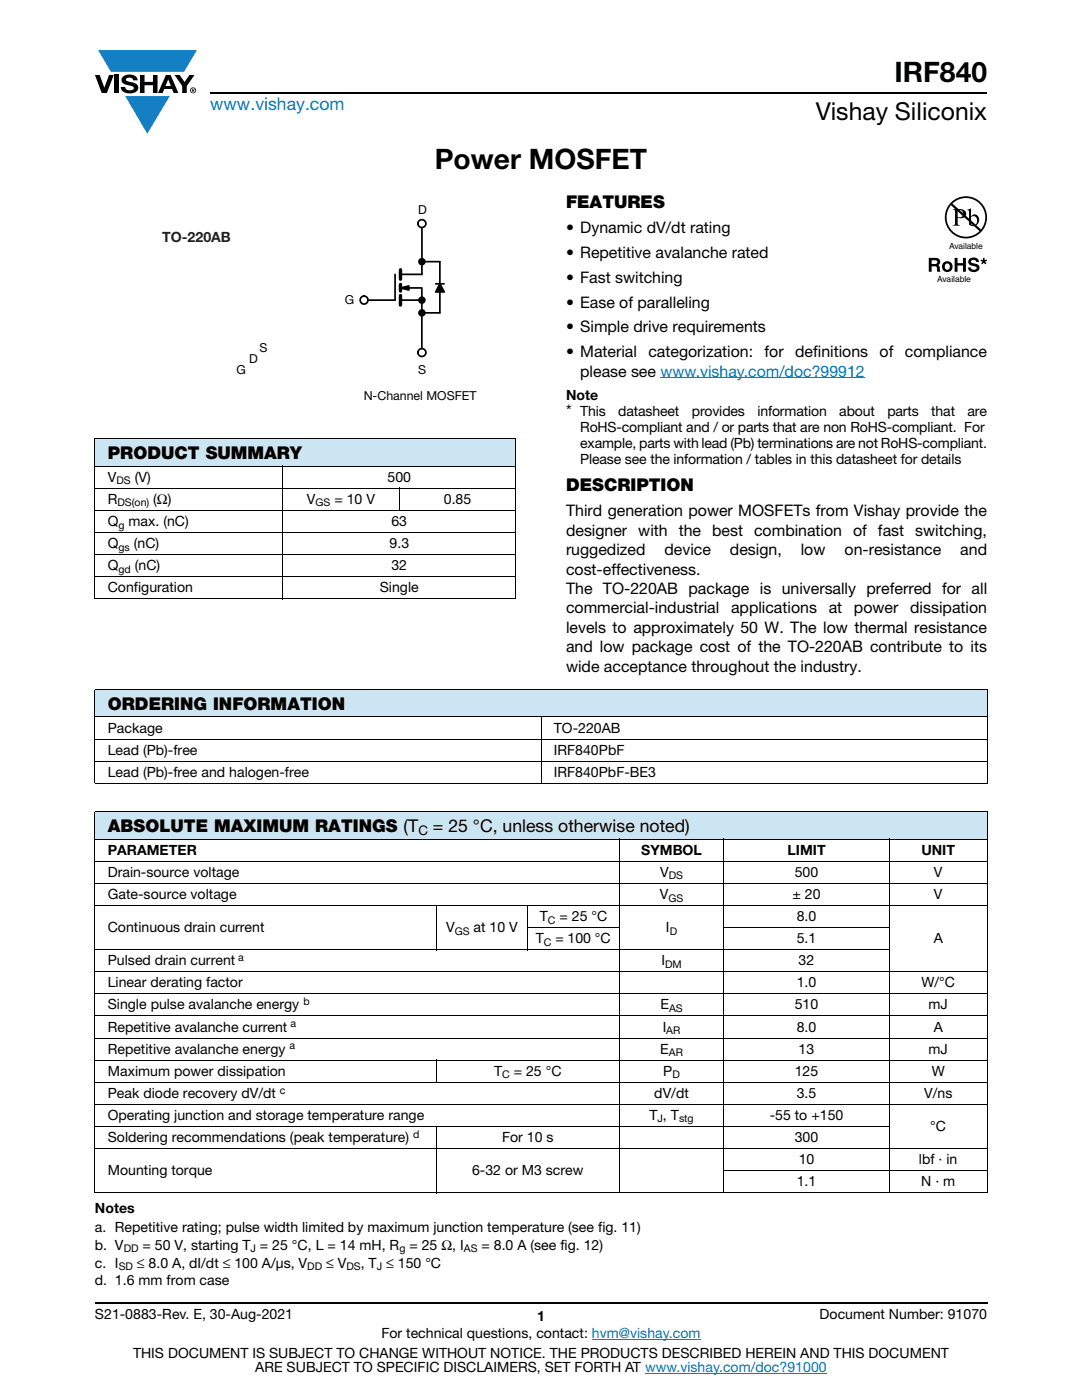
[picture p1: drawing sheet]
<svg xmlns="http://www.w3.org/2000/svg" width="216mm" height="279mm" viewBox="0 0 216 279" stroke-linecap="round" stroke-linejoin="round" font-family="sans-serif">
<defs><g id="words">
<g font-size="5.6">
<text x="178.5" y="16.4">IRF840</text>
<text x="86.7" y="33.8">Power MOSFET</text>
</g>
<text font-size="4.9" x="162.8" y="24">Vishay Siliconix</text>
<text font-size="3.5" fill="#007ec4" x="42" y="21.9">www.vishay.com</text>
<g font-size="3.5">
<text x="112.9" y="41.5">FEATURES</text>
<text x="21.5" y="91.6">PRODUCT SUMMARY</text>
<text x="112.9" y="98">DESCRIPTION</text>
<text x="21.5" y="141.7">ORDERING INFORMATION</text>
<text x="21.5" y="166.1">ABSOLUTE MAXIMUM RATINGS (T</text>
<text x="86.4" y="166.1">= 25 °C, unless otherwise noted)</text>
</g>
<g font-size="3.2">
<text x="112.9" y="46.6">• Dynamic dV/dt rating</text>
<text x="112.9" y="51.5">• Repetitive avalanche rated</text>
<text x="112.9" y="56.5">• Fast switching</text>
<text x="112.9" y="61.4">• Ease of paralleling</text>
<text x="112.9" y="66.3">• Simple drive requirements</text>
<text x="112.9" y="71.3">• Material</text>
<text x="129.4" y="71.3">categorization:</text>
<text x="152.6" y="71.3">for</text>
<text x="158.7" y="71.3">definitions</text>
<text x="175.5" y="71.3">of</text>
<text x="180.6" y="71.3">compliance</text>
<text x="115.8" y="75.2">please see www.vishay.com/doc?99912</text>
<text x="112.9" y="83">*</text>
<text x="112.9" y="103">Third generation power MOSFETs from Vishay provide the</text>
<text x="112.9" y="106.9">designer with the best combination of fast switching,</text>
<text x="112.9" y="110.8">ruggedized</text>
<text x="132.6" y="110.8">device</text>
<text x="145.7" y="110.8">design,</text>
<text x="159.8" y="110.8">low</text>
<text x="168.5" y="110.8">on-resistance</text>
<text x="191.6" y="110.8">and</text>
<text x="112.9" y="114.7">cost-effectiveness.</text>
<text x="112.9" y="118.6">The TO-220AB package is universally preferred for all</text>
<text x="112.9" y="122.4">commercial-industrial</text>
<text x="145.9" y="122.4">applications</text>
<text x="165.4" y="122.4">at</text>
<text x="170.4" y="122.4">power</text>
<text x="181.6" y="122.4">dissipation</text>
<text x="112.9" y="130.2">and low package cost of the TO-220AB contribute to its</text>
<text x="112.9" y="126.3">levels to approximately 50 W. The low thermal resistance</text>
<text x="112.9" y="134.1">wide acceptance throughout the industry.</text>
</g>
<text font-size="2.8" fill="#211e1e" x="32.4" y="48.4">TO-220AB</text>
<g font-size="2.8">
<text x="112.9" y="79.9">Note</text>
<text x="115.8" y="83">This</text>
<text x="123.4" y="83">datasheet</text>
<text x="138" y="83">provides</text>
<text x="151.1" y="83">information</text>
<text x="167.5" y="83">about</text>
<text x="177.1" y="83">parts</text>
<text x="185.8" y="83">that</text>
<text x="193.1" y="83">are</text>
<text x="115.8" y="86.2">RoHS-compliant and / or parts that are non RoHS-compliant. For</text>
<text x="115.8" y="89.4">example, parts with lead (Pb) terminations are not RoHS-compliant.</text>
<text x="115.8" y="92.6">Please see the information / tables in this datasheet for details</text>
<text x="21.5" y="100.5">R</text>
<text x="21.5" y="96.1">V</text>
<text x="26.9" y="96.1">(V)</text>
<text x="30.6" y="100.5">(Ω)</text>
<text x="61.2" y="100.5">V</text>
<text x="66.7" y="100.5">= 10 V</text>
<text x="77.3" y="96.1">500</text>
<text x="88.6" y="100.5">0.85</text>
<text x="21.5" y="105">Q</text>
<text x="25.7" y="105">max. (nC)</text>
<text x="78.1" y="105">63</text>
<text x="21.5" y="109.4">Q</text>
<text x="21.5" y="113.8">Q</text>
<text x="26.7" y="109.4">(nC)</text>
<text x="26.9" y="113.8">(nC)</text>
<text x="77.7" y="109.4">9.3</text>
<text x="78.1" y="113.8">32</text>
<text x="21.5" y="118.2">Configuration</text>
<text x="75.8" y="118.2">Single</text>
<text x="21.5" y="146.2">Package</text>
<text x="110.5" y="146.2">TO-220AB</text>
<text x="21.5" y="150.6">Lead (Pb)-free</text>
<text x="21.5" y="155">Lead (Pb)-free and halogen-free</text>
<text x="110.5" y="155">IRF840PbF-BE3</text>
<text x="110.5" y="150.6">IRF840PbF</text>
<text x="21.5" y="170.6">PARAMETER</text>
<text x="128" y="170.6">SYMBOL</text>
<text x="157.1" y="170.6">LIMIT</text>
<text x="183.9" y="170.6">UNIT</text>
<text x="21.5" y="179.4">Gate-source voltage</text>
<text x="21.5" y="175">Drain-source voltage</text>
<text x="131.7" y="179.4">V</text>
<text x="131.7" y="175">V</text>
<text x="158.1" y="179.4">± 20</text>
<text x="158.6" y="175">500</text>
<text x="186.4" y="175">V</text>
<text x="186.4" y="179.4">V</text>
<text x="107.7" y="183.8">T</text>
<text x="111.7" y="183.8">= 25 °C</text>
<text x="159" y="183.8">8.0</text>
<text x="21.5" y="186">Continuous drain current</text>
<text x="89" y="186">V</text>
<text x="94.5" y="186">at 10 V</text>
<text x="106.9" y="188.2">T</text>
<text x="110.8" y="188.2">= 100 °C</text>
<text x="132.9" y="186">I</text>
<text x="159" y="188.2">5.1</text>
<text x="186.3" y="188.2">A</text>
<text x="21.5" y="192.6">Pulsed drain current</text>
<text x="21.5" y="197">Linear derating factor</text>
<text x="132" y="192.6">I</text>
<text x="159" y="197">1.0</text>
<text x="159.4" y="192.6">32</text>
<text x="183.8" y="197">W/°C</text>
<text x="21.5" y="201.5">Single pulse avalanche energy</text>
<text x="131.8" y="201.5">E</text>
<text x="158.6" y="201.5">510</text>
<text x="185.3" y="201.5">mJ</text>
<text x="21.5" y="205.9">Repetitive avalanche current</text>
<text x="132.2" y="205.9">I</text>
<text x="159" y="205.9">8.0</text>
<text x="186.3" y="205.9">A</text>
<text x="21.5" y="210.3">Repetitive avalanche energy</text>
<text x="21.5" y="214.7">Maximum power dissipation</text>
<text x="98.6" y="214.7">T</text>
<text x="102.5" y="214.7">= 25 °C</text>
<text x="131.7" y="210.3">E</text>
<text x="132.3" y="214.7">P</text>
<text x="158.6" y="214.7">125</text>
<text x="159.4" y="210.3">13</text>
<text x="185.3" y="210.3">mJ</text>
<text x="185.9" y="214.7">W</text>
<text x="21.5" y="219.1">Peak diode recovery dV/dt</text>
<text x="130.6" y="219.1">dV/dt</text>
<text x="159" y="219.1">3.5</text>
<text x="184.4" y="219.1">V/ns</text>
<text x="21.5" y="227.9">Soldering recommendations (peak temperature)</text>
<text x="21.5" y="223.5">Operating junction and storage temperature range</text>
<text x="100.2" y="227.9">For 10 s</text>
<text x="129.6" y="223.5">T , T</text>
<text x="153.6" y="223.5">-55 to +150</text>
<text x="158.6" y="227.9">300</text>
<text x="185.6" y="225.7">°C</text>
<text x="159.4" y="232.3">10</text>
<text x="183.4" y="232.3">lbf · in</text>
<text x="21.5" y="234.5">Mounting torque</text>
<text x="94.2" y="234.5">6-32 or M3 screw</text>
<text x="159" y="236.7">1.1</text>
<text x="183.8" y="236.7">N · m</text>
<text x="18.9" y="242">Notes</text>
<text x="18.9" y="245.9">a. Repetitive rating; pulse width limited by maximum junction temperature (see fig. 11)</text>
<text x="18.9" y="249.4">b. V</text>
<text x="28.4" y="249.4">= 50 V, starting T = 25 °C, L = 14 mH, R</text>
<text x="81.7" y="249.4">= 25 Ω, I</text>
<text x="96.1" y="249.4">= 8.0 A (see fig. 12)</text>
<text x="18.9" y="256.5">d. 1.6 mm from case</text>
<text x="18.9" y="253">c. I</text>
<text x="27.3" y="253">≤ 8.0 A, dI/dt ≤ 100 A/μs, V</text>
<text x="65.1" y="253">≤ V</text>
<text x="72" y="253">, T ≤ 150 °C</text>
<text x="18.9" y="263.3">S21-0883-Rev. E, 30-Aug-2021</text>
<text x="107.2" y="263.6">1</text>
<text x="163.6" y="263.3">Document Number: 91070</text>
<text x="76.1" y="267.1">For technical questions, contact: hvm@vishay.com</text>
<text x="26.5" y="271">THIS DOCUMENT IS SUBJECT TO CHANGE WITHOUT NOTICE. THE PRODUCTS DESCRIBED HEREIN AND THIS DOCUMENT</text>
<text x="50.9" y="273.8">ARE SUBJECT TO SPECIFIC DISCLAIMERS, SET FORTH AT www.vishay.com/doc?91000</text>
</g>
<text font-size="2.6" x="83.5" y="166.7">C</text>
<g font-size="2.5">
<text x="83.4" y="42.8">D</text>
<text x="68.8" y="60.7">G</text>
<text x="51.8" y="70.2">S</text>
<text x="47.2" y="74.7">G</text>
<text x="49.7" y="72.5">D</text>
<text x="83.4" y="74.6">S</text>
<text x="72.6" y="79.8">N-Channel MOSFET</text>
</g>
<g font-size="2.1">
<text x="23.2" y="96.6">DS</text>
<text x="23.4" y="101">DS(on)</text>
<text x="62.9" y="101">GS</text>
<text x="23.6" y="105.5">g</text>
<text x="23.6" y="109.9">gs</text>
<text x="23.6" y="114.3">gd</text>
<text x="133.4" y="179.9">GS</text>
<text x="133.4" y="175.5">DS</text>
<text x="109.3" y="184.3">C</text>
<text x="47.5" y="191.8">a</text>
<text x="90.7" y="186.5">GS</text>
<text x="108.5" y="188.7">C</text>
<text x="133.6" y="186.5">D</text>
<text x="132.7" y="193.1">DM</text>
<text x="60.5" y="200.6">b</text>
<text x="133.5" y="202">AS</text>
<text x="57.8" y="209.4">a</text>
<text x="57.9" y="205">a</text>
<text x="132.9" y="206.4">AR</text>
<text x="100.2" y="215.2">C</text>
<text x="133.5" y="210.8">AR</text>
<text x="134.2" y="215.2">D</text>
<text x="55.8" y="218.2">c</text>
<text x="82.4" y="227.1">d</text>
<text x="131.2" y="224">J</text>
<text x="135.5" y="224">stg</text>
<text x="24.7" y="249.9">DD</text>
<text x="50" y="249.9">J</text>
<text x="79.7" y="249.9">g</text>
<text x="92.5" y="249.9">AS</text>
<text x="23.7" y="253.5">SD</text>
<text x="61.3" y="253.5">DD</text>
<text x="69.1" y="253.5">DS</text>
<text x="75.2" y="253.5">J</text>
</g>
<g font-size="1.7">
<text x="189.4" y="49.6">Available</text>
<text x="187" y="56.2">Available</text>
</g>
</g></defs>
<g fill="#147fc3">
<path d="M19.6 10h19.7l-2.6 4.3h-1.1h-13.5z"/>
<path d="M25 19.2h8.9l-4.5 7.5z"/>
</g>
<g fill="#000">
<path d="M18.9 15h1l.9 2.5 1-2.5h.9l-1.4 3.6h-1zM22.9 15h.9v3.6h-.9zM24.6 15.3a2.1 2.1 0 0 1 2.8 .3l.1 .4h-.9a.79 .79 0 0 0-.7-.5 .79 .79 0 0 0-.8 .4l.3 .3 1 .2a1.08 1.08 0 0 1 1.2 1 1.08 1.08 0 0 1-1.1 1.2 1.73 1.73 0 0 1-2.4-1.2h.9a.96 .96 0 0 0 .8 .6 .96 .96 0 0 0 .9-.4 1.31 1.31 0 0 0-1.2-.6 1.03 1.03 0 0 1-1.1-.6 1.03 1.03 0 0 1 .2-1.1zM27.9 15h.9v1.3h1.7v-1.3h.9v3.6h-.9v-1.6h-1.7v1.6h-.9zM34.8 15h1.1l.9 1.4 1-1.4h1l-1.5 2.2v1.4h-.9v-1.4z"/>
<path d="M33.6 15.9l.5 1.3h-1.1zM33.1 15l-1.6 3.6h1l.3-.8h1.5l.3 .8h1l-1.6-3.6z"/>
<path d="M38.4 17.8h.2v.2h-.2zM38.3 17.7v.7h.1v-.3l.4 .3-.2-.3 .2-.2-.1-.2z"/>
<path d="M38.1 18a.46 .46 0 0 1 .9 0 .46 .46 0 0 1-.9 0zM37.9 18a.6 .6 0 0 0 1.2 0 .6 .6 0 0 0-1.2 0z"/>
</g>
<path d="M42 18.6h155M18.9 260h178.1" fill="none" stroke="#000" stroke-width=".36"/>
<path d="M131.8 75.4h40.8M118.1 267.3h21.7M128.7 274h36.3" fill="none" stroke="#007ec4" stroke-width=".2"/>
<path d="M18.9 87.5h84.1v5.5h-84.1z" fill="#cce5f3"/>
<g fill="none" stroke="#000" stroke-width=".2">
<path d="M18.9 87.5h84.1M18.9 93h84.1M18.9 97.4h84.1M18.9 87.6v27.4M56.4 92.9v26.7M79.7 97.3v4.6M103 87.6v27.4M18.9 101.8h84.1M18.9 106.3h84.1M18.9 110.7h84.1M18.9 115.1h84.1M18.9 119.5h84.1"/>
<path d="M18.9 115.2v4.2M103 115.2v4.2"/>
</g>
<path d="M78.8 54.8v5.1h-5.6M79.9 59.9h4.3M80.1 57.5l1.5 .4v-.8l-1.6 .4h4.2v12.1M84.2 52.2h3.6M84.2 45.4v9.4h-4.3M84.2 62.4h3.6" fill="none" stroke="#000" stroke-width=".34"/>
<path d="M79.9 53.8v1.9M79.9 56.8v1.3M79.9 59v1.9" fill="none" stroke="#000" stroke-width=".68"/>
<path d="M79.9 57.5l1.7-.4v.8z" fill="#000"/>
<circle cx="72.6" cy="59.9" r=".79" fill="#fff"/>
<g fill="none" stroke="#000" stroke-width=".34">
<path d="M86.9 56.6h1.7M87.8 56.6l.9 1.7h-1.7l.8-1.7M87.8 52.2v10.2"/>
<circle cx="72.6" cy="59.9" r=".79"/>
</g>
<path d="M87.8 56.6l.9 1.7h-1.7z" fill="#000"/>
<circle cx="84.2" cy="44.6" r=".79" fill="#fff"/>
<circle cx="84.2" cy="44.6" r=".79" fill="none" stroke="#000" stroke-width=".34"/>
<circle cx="84.2" cy="70.4" r=".79" fill="#fff"/>
<g fill="none" stroke="#000" stroke-width=".34">
<circle cx="84.2" cy="59.9" r=".58"/>
<circle cx="84.2" cy="52.2" r=".58"/>
<circle cx="84.2" cy="70.4" r=".79"/>
<circle cx="84.2" cy="62.4" r=".58"/>
</g>
<g fill="#000">
<circle cx="84.2" cy="59.9" r=".58"/>
<circle cx="84.2" cy="52.2" r=".58"/>
<circle cx="84.2" cy="62.4" r=".58"/>
</g>
<g fill="#000">
<path d="M190.5 51.5h.6v1h1.1v-1h.5v2.7h-.5v-1.2h-1.1v1.2h-.6zM193.5 51.6a1.15 1.15 0 0 1 1.9 .7h-.6v-.2a.68 .68 0 0 0-1-.1v.4l.2 .1a1.29 1.29 0 0 1 1.4 .9 1.17 1.17 0 0 1-1.1 .9 1.17 1.17 0 0 1-1.1-.9h.5l.1 .2a.67 .67 0 0 0 1.1-.1l-.3-.3-.5-.1a.81 .81 0 0 1-.9-.5 .81 .81 0 0 1 .3-1zM195.7 51.8l.4 .1v-.4h.4v.4l.4-.1 .1 .3-.5 .1 .3 .4-.2 .2-.3-.4-.3 .4-.2-.2 .3-.4-.4-.1z"/>
<path d="M185.9 51.9v.8l.9-.1a.38 .38 0 0 0 .1-.6zM185.3 51.5h1.4a.78 .78 0 0 1 .8 .4 .78 .78 0 0 1-.1 .9l-.2 .1a.97 .97 0 0 1 .4 1.2l.1 .1h-.7l-.2-1h-.9v1h-.6z"/>
<path d="M188.8 52.6a.63 .63 0 0 0-.3 .8 .63 .63 0 0 0 .8 .4 .63 .63 0 0 0 .2-.8 .63 .63 0 0 0-.7-.4zM187.9 53.2a1.1 1.1 0 0 1 2.2 0 1.1 1.1 0 0 1-2.2 0z"/>
<path d="M190 40.6a3.9 3.9 0 0 1 5.3-.1 3.9 3.9 0 0 1 .4 5.3zM189.7 41l5.8 5.1a3.9 3.9 0 0 1-5.4 .1 3.9 3.9 0 0 1-.4-5.2zM188.5 43.4a4.2 4.2 0 0 0 8.5 0 4.2 4.2 0 0 0-8.5 0z"/>
<path d="M191.1 42v1.3a.75 .75 0 0 0 1.1-.7 .75 .75 0 0 0-1.1-.6zM190.1 41.7a2.81 2.81 0 0 1 2.5 .4 .97 .97 0 0 1-.1 1.2 .97 .97 0 0 1-1.2 .2h-.2v1v.3l.5 .2h-1.5l.3-.1 .2-.4v-2.3l-.1-.2z"/>
<path d="M193.8 43.4v1.3l.1 .2a.72 .72 0 0 0 .8-.1 .72 .72 0 0 0 .3-.8 .72 .72 0 0 0-.4-.8 .72 .72 0 0 0-.8 .2zM193 41.9l.8-.3v1.6a.89 .89 0 0 1 1.1-.4 .89 .89 0 0 1 .5 1.1 1.23 1.23 0 0 1-.7 1.1 1.23 1.23 0 0 1-1.3-.1l-.1-2.7z"/>
</g>
<g fill="#cce5f3">
<path d="M18.9 137.6h178.1v5.5h-178.1z"/>
<path d="M18.9 162h178.1v5.5h-178.1z"/>
</g>
<g fill="none" stroke="#000" stroke-width=".2">
<path d="M18.9 137.6h178.1M18.9 137.7v5.3M197 137.7v9.7M18.9 143.1h89M18.9 147.5h178.1M18.9 151.9h178.1M18.9 156.3h178.1M18.9 143.2v13M107.9 143v13.4M108 143.1h89M197 147.6v8.6M18.9 162h178.1"/>
<path d="M18.9 167.5h178.1M18.9 171.9h178.1M18.9 176.3h178.1M18.9 162.1v75.8M123.6 167.4v70.7M144.4 167.4v70.7M177.5 167.4v70.7M197 162.1v75.8M18.9 180.7h178.1M18.9 189.5h158.7M18.9 193.9h178.1M18.9 198.3h178.1"/>
<path d="M87 180.6v9M105.2 185.1h18.5M105.3 180.6v9M144.3 185.1h33.3M18.9 202.8h178.1M18.9 207.2h178.1M18.9 211.6h178.1M18.9 216h178.1M87 211.5v4.6M18.9 220.4h178.1M18.9 224.8h158.7M18.9 229.2h178.1"/>
<path d="M18.9 238h178.1M87 224.7v13.4M144.3 233.6h52.7"/>
</g>
<use href="#words"/>
</svg>
